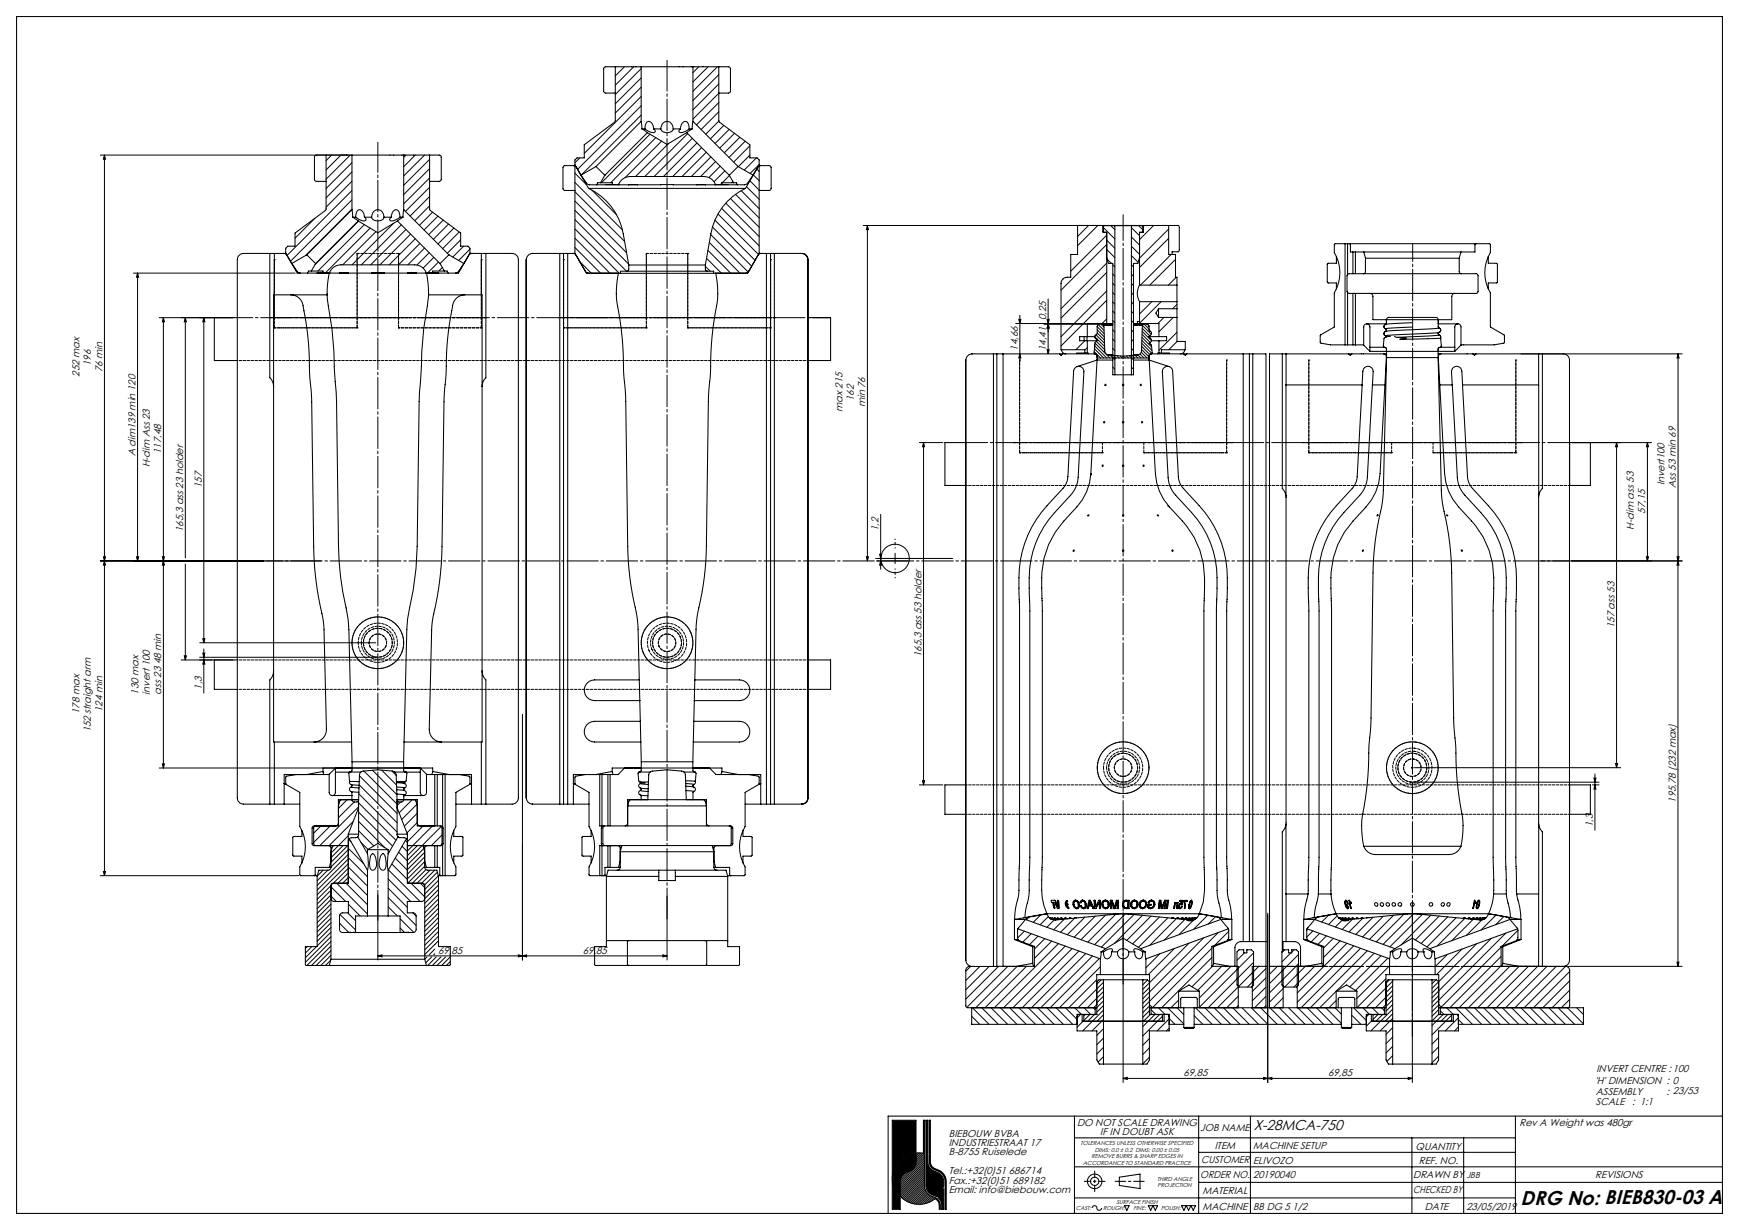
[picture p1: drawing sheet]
<svg xmlns="http://www.w3.org/2000/svg" width="840mm" height="594mm" viewBox="0 0 840 594" stroke-linecap="round" stroke-linejoin="round" font-family="sans-serif">
<defs><g id="words">
<text font-size="9.7" x="735" y="582">DRG No: BIEB830-03 A</text>
<text font-size="6.9" x="606" y="546">X-28MCA-750</text>
<g font-size="4.8">
<text x="505" y="155" transform="rotate(-90 505 155)">0,25</text>
<text x="492" y="169" transform="rotate(-90 492 169)">14,66</text>
<text x="505" y="170" transform="rotate(-90 505 170)">14,41</text>
<text x="44" y="177" transform="rotate(-90 44 177)">196</text>
<text x="49" y="180" transform="rotate(-90 49 180)">76 min</text>
<text x="38" y="182" transform="rotate(-90 38 182)">252 max</text>
<text x="412" y="194" transform="rotate(-90 412 194)">162</text>
<text x="418" y="197" transform="rotate(-90 418 197)">min 76</text>
<text x="407" y="199" transform="rotate(-90 407 199)">max 215</text>
<text x="65" y="220" transform="rotate(-90 65 220)">A dim139 min 120</text>
<text x="78" y="219" transform="rotate(-90 78 219)">117,48</text>
<text x="72" y="226" transform="rotate(-90 72 226)">H-dim Ass 23</text>
<text x="97" y="236" transform="rotate(-90 97 236)">157</text>
<text x="804" y="234" transform="rotate(-90 804 234)">Invert100</text>
<text x="810" y="236" transform="rotate(-90 810 236)">Ass 53 min 69</text>
<text x="795" y="248" transform="rotate(-90 795 248)">57,15</text>
<text x="89" y="257" transform="rotate(-90 89 257)">165,3 ass 23 holder</text>
<text x="424" y="256" transform="rotate(-90 424 256)">1,2</text>
<text x="789" y="256" transform="rotate(-90 789 256)">H-dim ass 53</text>
<text x="780" y="303" transform="rotate(-90 780 303)">157 ass 53</text>
<text x="445" y="317" transform="rotate(-90 445 317)">165,3 ass 53 holder</text>
<text x="67" y="335" transform="rotate(-90 67 335)">130 max</text>
<text x="72" y="335" transform="rotate(-90 72 335)">invert 100</text>
<text x="78" y="335" transform="rotate(-90 78 335)">ass 23 48 min</text>
<text x="97" y="333" transform="rotate(-90 97 333)">1,3</text>
<text x="38" y="345" transform="rotate(-90 38 345)">178 max</text>
<text x="49" y="344" transform="rotate(-90 49 344)">124 min</text>
<text x="44" y="354" transform="rotate(-90 44 354)">152 straight arm</text>
<text x="810" y="388" transform="rotate(-90 810 388)">195,78 (232 max)</text>
<text x="769" y="399" transform="rotate(-90 769 399)">1,3</text>
<text x="212" y="461">69,85</text>
<text x="281" y="461">69,85</text>
<text x="572" y="520">69,85</text>
<text x="641" y="520">69,85</text>
<text x="771" y="518">INVERT CENTRE : 100</text>
<text x="770" y="523">'H' DIMENSION : 0</text>
<text x="771" y="534">SCALE</text>
<text x="771" y="529">ASSEMBLY</text>
<text x="788" y="534">: 1:1</text>
<text x="805" y="529">: 23/53</text>
<text x="520" y="544">DO NOT SCALE DRAWING</text>
<text x="734" y="544">Rev A Weight was 480gr</text>
<text x="458" y="549">BIEBOUW BVBA</text>
<text x="531" y="548">IF IN DOUBT ASK</text>
<text x="580" y="546">JOB NAME</text>
<text x="458" y="553">INDUSTRIESTRAAT 17</text>
<text x="458" y="558">B-8755 Ruiselede</text>
<text x="587" y="555">ITEM</text>
<text x="605" y="555">MACHINE SETUP</text>
<text x="684" y="555">QUANTITY</text>
<text x="580" y="562">CUSTOMER</text>
<text x="605" y="562">ELIVOZO</text>
<text x="685" y="562">REF. NO.</text>
<text x="458" y="567">Tel.:+32(0)51 686714</text>
<text x="580" y="569">ORDER NO.</text>
<text x="605" y="569">20190040</text>
<text x="683" y="569">DRAWN BY</text>
<text x="771" y="569">REVISIONS</text>
<text x="458" y="572">Fax.:+32(0)51 689182</text>
<text x="458" y="576">Email: info@biebouw.com</text>
<text x="581" y="577">MATERIAL</text>
<text x="683" y="576">CHECKED BY</text>
<text x="581" y="584">MACHINE</text>
<text x="605" y="584">BB DG 5 1/2</text>
<text x="688" y="584">DATE</text>
<text x="708" y="584">23/05/2019</text>
</g>
<text font-size="4.1" x="708" y="569">JBB</text>
<g font-size="2.8">
<text x="522" y="553">TOLERANCES UNLESS OTHERWISE SPECIFIED</text>
<text x="529" y="556">DIMS: 0.0 ± 0.2 DIMS: 0.00 ± 0.05</text>
<text x="523" y="562">ACCORDANCE TO STANDARD PRACTICE</text>
<text x="527" y="559">REMOVE BURRS &amp; SHARP EDGES IN</text>
<text x="559" y="570">THIRD ANGLE</text>
<text x="559" y="573">PROJECTION</text>
<text x="539" y="581">SURFACE FINISH</text>
<text x="520" y="584">CAST:</text>
<text x="533" y="584">ROUGH:</text>
<text x="547" y="584">FINE:</text>
<text x="561" y="584">POLISH:</text>
</g>
</g></defs>
<g fill="none" stroke="#000" stroke-width=".48">
<path d="M302 32l-5 5M306 32l-9 9M310 38l-13 12M310 33l-13 13M338 32l-3 3M342 32l-7 8M347 32l-12 12M347 36l-12 13M310 42l-13 13M310 47l-28 27M310 51l-31 31M310 56l-29 29"/>
<path d="M347 41l-12 12M347 45l-12 13M347 50l-11 10M347 54l-8 9M347 58l-6 7M48 75h121M50 75l1 2h-1zM50 75v348M160 75l-2 3M165 75l-7 7M169 75l-11 12M170 79l-12 12"/>
<path d="M196 75l-1 1M201 75l-6 5M205 75l-10 10M208 77l-13 12M280 76l-2 3M314 65l-23 23M317 66l-22 22M320 68l-18 18M323 69l-16 16M332 65l-21 20M334 67l-18 18M337 69l-17 16"/>
<path d="M339 71l-14 14M341 74l-12 11M343 76l-9 9M346 78l-8 7M350 61l-7 6M352 62l-7 7M355 64l-7 8M357 66l-7 8M360 68l-8 8M362 70l-8 8M362 75l-5 5M365 76l-6 6"/>
<path d="M367 79l-5 5M170 97l-30 29M170 92l-31 31M170 88l-12 12M170 83l-12 13M208 99l-8 8M208 95l-10 9M208 90l-12 12M208 86l-13 12M208 81l-13 13M278 84l5 5M278 88l23 23"/>
<path d="M278 93l24 24M278 97l25 25M286 92l12 12M299 89h.1M348 80l-6 6M349 88l-1 1M350 83l-5 5M351 98l16 16M352 85l-3 3M353 96l14 14M354 88h-1M355 94l12 11"/>
<path d="M358 92l9 9M361 90l6 6M362 87l5 5M364 84l3 3M366 82l1 1M152 105l-9 10M170 101l-22 22M173 107l-21 21M176 108l-22 23M179 110l-22 22M182 112l-16 16M190 108l-20 20"/>
<path d="M194 109l-19 19M196 111l-17 17M198 113l-14 15M201 115l-13 13M203 118l-10 10M205 120l-8 8M209 102l-6 7M212 104l-7 7M214 106l-7 7M217 108l-8 8M219 110l-7 8M222 112l-8 8"/>
<path d="M223 116l-7 6M224 119l-5 5M278 115l17 17M278 120l12 12M278 102l26 25M278 106l25 25M278 111l21 21M343 117l15 15M343 113l18 18M344 110l19 19M345 106l20 20M347 103l19 20"/>
<path d="M349 101l18 18M417 109h134M419 109v2h-1zM419 109v162M526 109l-5 5M530 109l-9 10M533 110l6 5M535 114l-18 17M535 118l-22 22M535 116l4 4M537 109l2 2M547 110l3 4"/>
<path d="M547 114l3 4M547 119l3 4M550 109l2 2M553 109h-1M557 109l-7 7M565 111l-15 14M565 115l-15 14M64 132h79M66 132l1 2h-1zM66 132v139M207 122l-6 6M210 124l-6 5"/>
<path d="M212 127l-5 5M214 129l-2 2M227 120l-5 6M280 126l6 6M341 129l2 2M341 125l8 7M342 121l11 11M514 135h-1M535 132l-22 22M535 127l-22 22M535 120l4 4M535 125l2 2"/>
<path d="M538 128l1 1M538 132l1 1M538 137l1 1M547 123l3 4M547 128l1 1M547 132l1 1M547 137l1 1M566 123l-15 15M568 125l-13 13M568 134l-4 4M77 153h36M79 153v218"/>
<path d="M79 153v2h-1zM90 153v2h-1zM90 153v116M98 153l1 2h-1zM98 153v157M491 156h33M492 154h1v2zM493 152v23M504 156h26M506 154h1l-1 2zM506 156l1 2h-1zM506 144v27"/>
<path d="M530 158l3 3M530 159l3 4M530 157l3 3M532 156l1 2M535 141l-22 22M535 145l-22 22M535 154l-3 2M538 141l1 1M538 146l1 1M538 150l1 1M538 155l1 1M538 159l1 1"/>
<path d="M547 141l1 1M547 146l1 1M547 150l1 1M547 155l1 1M547 159l1 1M552 159l3 3M552 157l4 4M553 156l2 3M554 157h1M556 146l-6 6M561 146l-11 10M562 153l-3 3"/>
<path d="M567 153l-7 7M569 147l-3 2M493 171v2h-1zM506 169h1l-1 2zM524 165l-4 4M525 168l-1 1M529 170l3 3M529 168l4 5M529 167l6 6M529 163l5 4M529 166l7 7M529 162l5 4"/>
<path d="M530 165l4 4M530 161l3 3M530 173h.1M536 171l3 3M538 164l1 1M538 168l1 1M538 177l1 1M538 172l1 1M539 172l2 1M541 172l1 1M543 172l1 1M544 172l1 1"/>
<path d="M545 172l3 2M547 168l1 1M547 177l1 1M547 164l1 1M547 172l1 1M548 172l2 1M550 171l1 2M551 171l2 2M551 170l3 3M551 169l4 3M551 167l4 4M552 166l4 5"/>
<path d="M552 164l4 5M552 163l4 5M552 161l4 4M552 160l4 5M569 160l-9 9M569 165l-4 4M735 171h78M811 171v2h-1zM811 171v296M444 214h11M446 214l1 2h-1zM446 214v165"/>
<path d="M466 214v20M758 214v20M759 214h39M781 214v2h-1zM781 214v157M796 214v57M796 214v2h-1zM425 248v27M48 271h107M50 269h1l-1 2zM50 271l1 2h-1zM66 269h1l-1 2z"/>
<path d="M78 269h1v2zM79 271v2h-1zM90 272v47M418 269h1v2zM423 271h16M423 270h37M425 268h1l-1 2zM425 271l1 2h-1zM432 267v5M744 271h69M795 269h1v2zM810 269h1v2z"/>
<path d="M811 271v2h-1zM88 319h25M89 317h1v2zM96 317h86M96 310h86M98 308h1l-1 2zM98 315h1l-1 2zM98 319l1 2h-1zM98 313v22M252 345v119M77 371h120M78 369h1v2z"/>
<path d="M173 379l19 18M174 375l18 18M176 372l16 16M180 372l12 12M184 372l8 7M189 372l2 2M444 379h11M446 377h1l-1 2zM466 379v14M682 371h1M682 370l1 1M682 370v1"/>
<path d="M683 370l-1 1M683 371h100M683 378h89M758 379v14M769 379h3M770 376h1l-1 2zM770 379l1 2h-1zM770 374v27M780 369h1v2zM155 399l-3 3M160 399l-8 8M168 386l-5 4"/>
<path d="M171 397l-12 11M171 387l-8 8M173 390l-18 18M173 388l18 18M173 392l17 17M173 397l13 12M173 383l19 19M194 387l-2 2M199 386l-6 7M201 388l-7 8M202 397l-5 5M202 393l-7 6"/>
<path d="M204 399l-7 7M209 399l-12 12M213 399l-16 16M161 408v1M166 408l-6 6M168 417l-15 15M168 413l-15 15M168 410l-8 9M168 415l-15 15M168 419l-7 8M168 408l-8 8M168 404l-8 8"/>
<path d="M168 419l10 9M168 414l10 9M168 410l8 7M168 405l2 2M173 401l8 8M174 407l4 3M188 411h.1M189 417l8 8M191 414l6 6M193 412l4 4M194 409l3 2M196 406l1 1"/>
<path d="M197 408v1M202 408l-5 5M205 410l-8 8M205 416l-8 8M205 412l-8 8M205 414l-8 8M205 418l-8 8M206 420l-7 7M213 408h.1M214 403l-6 5M48 423h96M50 421h1l-1 2z"/>
<path d="M156 420l-3 3M158 420l-5 5M160 439l-7 7M160 434l-7 7M160 430l-7 7M160 428l-7 6M160 432l-7 7M160 437l-7 6M160 433l2 2M160 428l7 7M163 427l15 14M167 427l11 10"/>
<path d="M168 422l-5 5M168 424l-2 3M168 423l10 9M168 437l6 5M183 432v32M188 438l4 4M188 429l9 9M188 424l10 11M188 433l13 14M188 420l15 15M199 427l6 6M203 427l2 2"/>
<path d="M208 420l-7 7M210 420l-6 7M211 421l-6 6M212 423l-7 7M212 425l-7 7M212 427l-7 7M212 430l-7 6M212 432l-7 7M212 434l-7 7M212 436l-7 7M212 439l-7 6M322 433v31"/>
<path d="M682 438v85M148 457v1M151 457l-3 3M153 457l-5 5M160 457l-10 9M160 448l-7 7M160 443l-7 7M160 441l-7 7M160 446l-7 6M160 450l-7 7M160 452l-12 13M160 455l-12 11"/>
<path d="M160 459l-7 7M164 446l4 4M164 442l8 7M168 441l4 4M193 448l2 2M193 444l7 6M199 441l2 1M210 458l-3 3M212 441l-7 7M212 443l-7 7M212 445l-7 7M212 448l-7 6"/>
<path d="M212 450l-7 6M212 452l-7 7M212 454l-7 7M495 450l-3 3M497 443l-1 1M498 451l-4 4M501 452l-4 4M503 442l-4 3M505 453l-5 5M506 443l-4 4M508 454l-8 9M509 444l-3 4"/>
<path d="M511 456l-31 31M514 444l-5 5M515 457l-30 30M518 458l-29 29M519 443l-7 7M521 459l-27 28M524 443l-8 8M529 442l-10 11M534 442l-12 12M539 442l-14 13M543 441v82M544 441l-15 15"/>
<path d="M548 442l-16 15M552 442l-14 14M556 442l-12 12M560 443l-13 13M564 443l-14 14M567 458l-12 13M568 444l-13 13M572 444l-10 10M574 455l-22 23M576 445l-7 6M580 441l-1 1M581 453l-29 29"/>
<path d="M583 442l-6 7M585 458l-28 29M587 443l-3 3M588 450l-36 37M594 450l-7 7M603 459h-1M612 441v82M621 459l-2 1M625 459l-1 1M634 450l-3 3M636 443l-1 1M637 451l-4 4"/>
<path d="M641 452l-4 4M642 442l-4 3M644 453l-5 5M646 442l-4 4M647 454l-8 8M648 444l-3 4M651 456l-24 24M653 444l-5 5M654 457l-27 27M657 458l-29 29M658 443l-6 7M660 459l-27 28"/>
<path d="M663 443l-8 8M668 443l-10 9M673 442l-12 12M678 442l-13 13M683 441l-15 15M687 442l-16 15M691 442l-14 14M695 442l-11 12M699 443l-13 13M703 443l-14 14M706 458l-12 13M707 444l-13 13"/>
<path d="M712 444l-11 10M713 456l-21 21M716 444l-8 8M720 453l-28 29M723 442l-8 7M725 457l-29 29M726 443l-4 4M727 451l-35 35M733 449l-7 8M160 464l-3 2M160 461l-5 5M183 462l2-1v1z"/>
<path d="M183 462h139M206 462l-1 1M209 462l-3 3M210 461h.1M211 462l-4 4M213 462l-4 4M215 462l-4 4M217 462l-4 4M218 464l-2 2M250 461l2 1h-2zM252 462l2-1v1zM320 461l2 1h-2z"/>
<path d="M469 467l-2 2M473 467l-6 7M478 467l-11 11M482 467l-15 15M487 467l-20 20M491 467l-20 20M496 467l-20 20M524 460l-26 27M528 462l-25 25M530 473l-14 14M531 463l-24 24M532 467l-20 20"/>
<path d="M532 473l-2 2M533 477l-3 3M533 479l-8 8M533 474l-12 13M552 473h.1M554 473l-2 3M555 477l-3 3M560 461l-6 6M585 462l-24 25M586 467l-10 10M590 467l-11 11M595 467l-16 15"/>
<path d="M598 477l-10 10M601 460l-3 4M606 465l-22 22M606 460l-27 26M608 467l-10 9M612 477l-7 6M612 472l-7 7M612 468l-9 9M617 467l-4 4M620 477l-7 7M624 460l-5 5M627 470l-6 7"/>
<path d="M627 465l-14 14M627 461l-14 14M631 467l-4 4M635 467l-10 10M645 479l-8 8M664 460l-18 19M667 462l-15 15M669 473l-14 14M670 463l-15 15M671 473l-1 2M671 466l-16 16M673 478l-9 9"/>
<path d="M673 474l-13 13M673 476l-3 3M694 473l-2 2M695 476l-3 4M699 461l-6 6M725 462l-25 25M725 466l-20 21M729 467l-20 20M734 467l-20 20M738 467l-20 20M743 467l-20 20M747 467l-20 20"/>
<path d="M752 467l-20 20M756 467l-20 20M757 467h56M758 478l-8 9M758 474l-13 13M758 469l-17 18M810 465h1v2zM469 491l4 4M470 487l8 8M474 487l8 8M479 487l8 8M483 487l8 8"/>
<path d="M488 487l8 8M492 487l8 8M497 487l8 8M501 487l8 8M506 487l8 8M510 487l8 8M515 487l5 5M519 487l3 3M522 490l-2 2M523 493l-3 3M524 487l3 3M524 490v1"/>
<path d="M526 490l-2 3M528 487l1 1M529 490l-4 3M533 497l-3 3M533 492l-6 6M533 488l-10 10M533 483l-3 4M533 481l-3 3M533 486l-3 3M533 490l-3 3M555 481l-3 4M555 488l-3 3"/>
<path d="M555 486l-3 3M556 490l-4 3M556 488l2 2M558 490l-6 6M560 487l3 3M560 490l-3 3M562 491l-10 9M562 493h-1M562 490h.1M564 487l8 7M565 492l3 3M565 492l-6 6"/>
<path d="M565 497l-2 1M569 487l3 3M569 483l-3 4M577 490l4 5M577 487l8 8M582 487l8 8M586 487l8 8M591 487l8 8M595 487l8 8M598 486l-1 1M598 481l-5 6M600 487l8 8"/>
<path d="M604 487l8 8M609 487l8 8M612 486l-1 1M612 481l-6 6M613 487l8 8M618 487l8 8M620 486l-1 1M620 482l-5 5M622 487l8 8M627 487l8 8M631 487l8 8M636 487l8 8"/>
<path d="M640 487l8 7M645 487l3 3M645 483l-3 4M653 490l4 5M654 487l6 6M658 487l4 3M661 490l-1 1M662 493l-2 3M663 487l3 3M663 490h.1M666 490l-3 2M667 487l2 1"/>
<path d="M668 490l-3 3M673 483l-3 3M673 487l-11 11M673 492l-6 6M673 496l-3 4M673 481l-3 3M673 485l-3 3M673 490l-4 3M695 488l-3 3M695 481l-3 3M695 485l-3 4M695 490l-3 3"/>
<path d="M696 488l1 2M697 490l-5 5M699 487l3 3M699 490l-3 3M701 490l-9 10M701 493h.1M703 487l8 8M704 492l3 3M704 492l-6 6M704 496l-1 2M708 487l8 8M712 487l8 8"/>
<path d="M717 487l8 8M721 487l8 8M726 487l8 8M730 487l8 8M735 487l8 8M739 487l8 8M744 487l8 8M748 487l8 8M753 487l8 8M757 487l8 7M758 483l-4 4M762 487l3 3"/>
<path d="M533 510l-3 3M533 506l-3 3M533 501l-3 3M555 511l-3 3M555 502l-3 3M555 506l-3 3M673 501l-3 3M673 505l-3 3M673 510l-3 3M695 501l-3 3M695 506l-3 3M695 510l-3 3"/>
<path d="M543 521l2-1v1zM543 521h139M610 520l2 1h-2zM612 521l2-1v1zM680 520l2 1h-2zM442 557v4M443 557h-1M444 557l-2 1M445 557l-3 2M446 557l-4 3M446 541h.1M447 544h-1"/>
<path d="M447 544l-1 1M447 545l-1 1M447 546l-1 1M447 547l-1 1M447 548h-1M447 549h-1M447 550h-1M447 551h-1M447 552h-1M447 552l-1 1M447 553l-1 1M447 554l-1 1"/>
<path d="M447 555l-1 1M447 556l-1 1M447 557l-5 4M447 558l-5 4M447 559l-5 4M447 560l-12 11M447 542h-1M447 543h-1M449 541h.1M449 542h.1M449 542v1M449 543v1"/>
<path d="M449 544v1M449 545v1M449 546v1M449 547h.1M449 548h.1M449 549h.1M449 550h.1M449 551h.1M449 551v1M449 552v1M449 553v1M449 554v1"/>
<path d="M449 555h.1M449 556h.1M449 557h.1M449 558h.1M449 559h.1M449 559v1M437 567l-1 1M438 566l-3 3M440 565l-5 5M442 561a5 5 0 0 1-2 4l-2 1a5 5 0 0 0-3 5v7l12-12M447 561l-12 11M447 561l-12 12"/>
<path d="M447 562l-12 12M447 563l-12 12M447 564l-12 12M447 565l-12 12M447 567l-12 11M447 568l-11 11M447 569l-11 10M447 570l-10 9M447 570l-10 10M447 571l-9 9M447 572l-9 8M447 573l-8 8"/>
<path d="M447 574l-7 7M447 575l-7 6M447 575l-6 6M448 576l-6 5M448 576l-5 6M448 577l-5 5M449 577l-5 5M449 560v1M449 561v1M449 577l-4 5M450 562h-1M450 563h-1"/>
<path d="M450 578l-4 3M450 563v1M451 564h-1M451 578l-3 3M451 564h.1M451 578l-2 2M452 564l-1 1M452 578l-1 1M452 565h.1M453 579h-1M453 565h.1M453 579v1"/>
<path d="M453 580h.1M454 565l-1 1M454 566h.1M455 566h-1M455 566v1M456 567h-1M456 567v1M456 568h.1M457 568l-1 1M457 569l-1 1M457 570h.1M457 571h.1"/>
<path d="M457 572h.1M457 573h.1M457 573v1M457 574v1M457 575v1M457 576v1M457 577h.1M457 578h.1M457 579h.1M457 580h.1M454 580l-1 1M454 581h.1"/>
<path d="M454 582h.1M454 583h.1M454 583v1M457 581h.1M457 581v1M457 582v1M457 583v1"/>
<circle cx="432" cy="270" r="7"/>
</g>
<g fill="none" stroke="#000" stroke-width=".5">
<path d="M8 8h824v578h-824zM297 32v27l-15 11v6h-3l-1 1v3l3 5M305 32h.1M306 32h.1M307 32h.1M310 32h25M310 32l-18 1v11l1 1h4M310 32v27M328 32h.1M330 32h.1M334 32h.1M335 32h17l1 1v11l-1 1h-5"/>
<path d="M335 32v27M335 32h.1M340 32h.1M347 32v27l15 11v6h4l1 1v3l-7 11M310 59v3M310 59l-22 21M335 59l-1 3M335 59l22 21M158 75l-1 26-14 12v6h-4l-1 1v2l6 10h15M165 75h.1M166 75h.1M167 75h.1"/>
<path d="M168 75h.1M170 75h25M170 75h-18v12l1 1h5M170 75v26M188 75h.1M190 75h.1M194 75h.1M195 75h17h1v12l-1 1h-4M195 75v26M195 75h.1M200 75h.1M208 75v26l15 12v6h3l1 1v2l-3 5"/>
<path d="M277 80h1M277 80h-4l-1 1v10l1 1h5M310 62l3 2M310 62h2M312 62v-3a1.6 1.6 0 0 1 2 0 1.6 1.6 0 0 1 1 1l1 2M312 62l4 2h1l-1-2M313 64l-21 21M313 64l9 6 10-6M316 62h3M319 62a3 3 0 0 1 3-3 3 3 0 0 1 3 3M319 62a3 3 0 0 0 6 0M325 62h4"/>
<path d="M329 62v-2l1-1a1.4 1.4 0 0 1 2 1l1 2M329 62l-1 1a4 4 0 0 0 5-1M332 64l20 21M333 62h1M334 62l-2 2M366 80h1M367 80h.1M367 80h5v11v1h-5M281 85l1 2a5 5 0 0 0 6 2M284 91h76M284 91a30 30 0 0 1 17 22l3 15M284 91l-6-11v42l5 10h16a40 40 0 0 0-1 16 247 247 0 0 1 4 35v10l1 71a286 286 0 0 0 5 37l1 27"/>
<path d="M288 80l4 5M288 80l-7 5M288 89h11M290 88h-1l-1 1M290 88h6a1.6 1.6 0 0 1-3 1M292 85l-2 3M299 89h5M299 89a6 6 0 0 1 5-4h36a6 6 0 0 1 6 4h-1M299 89h.1M304 89h4M304 89h.1M308 89h11"/>
<path d="M319 89h6M319 89h.1M325 89h12M325 89h.1M337 89h4M337 89h.1M341 89h.1M341 89h4M345 89h.1M345 89h11M352 85l2 3M354 88h2v1"/>
<path d="M354 88h-5a1.5 1.5 0 0 0 2 1h1M357 80l-5 5M357 80l7 5a7 7 0 0 1-4 4h-4M360 91a30 30 0 0 0-17 22l-2 15M366 81l1-1v42l-6 10h-15a40 40 0 0 1 0 16 247 247 0 0 0-3 35l-1 10-1 71a286 286 0 0 1-5 37v27M170 101v4M170 101l-22 22M170 105h2M170 105l3 2M172 105v-3a1.6 1.6 0 0 1 2-1 1.6 1.6 0 0 1 1 1l1 3M172 105l4 2 1-1-1-1M173 107l-21 20"/>
<path d="M173 107l10 5 9-5M176 105h4M180 105a3 3 0 0 1 3-4 3 3 0 0 1 3 4M180 105a3 3 0 0 0 6 0M186 105h3M189 105v-2l1-1a1.5 1.5 0 0 1 3 0v3M189 105l-1 1a4 4 0 0 0 5-1M192 107l21 20M193 105h2M195 105l-3 2M195 101v4M195 101l22 22"/>
<path d="M533 109h-12v14h-4v11a3 3 0 0 0-4 3v32h11v1M533 109h19M533 109v3h2v44M533 112h.1M539 109h-6M539 109h8M539 109v72M547 109h5M547 109v72M552 112h.1M552 109v3h-2v26M552 109h13"/>
<path d="M565 109h4l1 1v11l-1 1h-3v1M565 109v14h3v11h1v4M650 118v49M651 118v15M652 118h-7a8 8 0 0 0 1 6 19 19 0 0 1-1 17v17l-7 4v3l5 2h16M652 118v4h7M652 118h61M713 118h7a8 8 0 0 1-1 6 19 19 0 0 0 1 17v17l7 4v3l-5 2h-16M713 118h-1v4h-6M130 122v60l1 2 1 3M133 122v20M137 122l2 1"/>
<path d="M137 122h1M137 122h-19l-2 1-1 2v260l1 3h2h19M148 123l4 4M148 123l-7 4 3 4 1 1M150 131h-1v1M150 131h6a1.5 1.5 0 0 1-2 1h-1M152 127l-2 4M159 132l-1 10M159 132h.1M159 132a6 6 0 0 1 6-4h35a6 6 0 0 1 6 4M159 132h5M164 132h4"/>
<path d="M164 132h.1M168 132h12M168 132h.1M179 132h7M180 132h6M180 132h.1M186 132h11M186 132h.1M197 132h4M197 132h.1M201 132h.1M201 132h5"/>
<path d="M206 132h.1M206 132l1 10M213 127l2 4M215 131h1v1M215 131h-6a1.5 1.5 0 0 0 2 1h1M217 123l-4 4M217 123l7 4M224 127a7 7 0 0 1-4 5M227 122h1M228 122l-1 1-6 9h-15M228 122h20a3 3 0 0 1 2 3v261a3 3 0 0 1-3 2h-19M233 122v20"/>
<path d="M235 122v60l-2 3v2M254 125v260M257 122h20M257 122a3 3 0 0 0-3 3v261a3 3 0 0 0 3 2M270 122v266M272 122v266M274 122v266M277 122l1 1M277 122h1M283 131l1 1h16M300 132h45M303 131h39"/>
<path d="M303 131h-3v1M304 128h37M304 128v2l-1 1M341 128v2l1 1M342 131h3v1M362 131l-2 1h-15M367 122h1M368 122h19a3 3 0 0 1 3 3v260a3 3 0 0 1-3 3M368 122l-2 1M370 122v266M372 122v266M374 122v266"/>
<path d="M387 122l2 1 1 2v261a3 3 0 0 1-3 2M535 124v3h3v54h1M550 138a8 8 0 0 0 0 8M550 124v3h-2v54h-1M550 138h19M569 138v8M646 124v3h-4l-1 1v8l5 1v3M651 133v8M654 122v10M655 122v10M659 132h-7l-1 1M659 132h47"/>
<path d="M659 122h47M659 122l1 3M660 125v6l-1 1M660 125h45M705 125v6l1 1M706 122l-1 3M706 132h8v9l-1 1h-10M719 124v3h4v1v8l-4 1v3M114 153h-10v21h10M140 142a7 7 0 0 1 7 8 246 246 0 0 1 3 35l1 8 1 71a270 270 0 0 0 4 38l2 50a6 6 0 0 1-6 6M158 142a373 373 0 0 1 4 47l1 28a559 559 0 0 0 2 62l3 20 1 5 1 54M158 142h.1"/>
<path d="M158 142h-26v216h38M207 142h.1M207 142a389 389 0 0 0-5 52v23a436 436 0 0 1-2 68l-3 14v5l-2 54M207 142h26v216h-38M225 142a7 7 0 0 0-7 8 246 246 0 0 0-3 35l-1 8v71a270 270 0 0 1-5 38l-2 50a6 6 0 0 0 6 6M391 153h10v21h-10M530 158v3a1.7 1.7 0 0 0-1 2 1.7 1.7 0 0 0 1 1M530 158h.1M532 156l-1 1-1 1M532 156l1 1M532 156h6M533 157l1 13 1 1"/>
<path d="M533 157h5M533 157h.1M535 156h3M535 156h-10v7M548 156h5M548 157h4M548 156h1M549 156h11v7M550 155h-1v1M550 156h.1M550 146v10M550 146h19"/>
<path d="M552 157l-1 13-1 1M552 157h.1M553 156l-1 1M553 156l1 1 1 1M555 158h.1M555 159v1M555 158v1M555 160h.1M555 160a1.5 1.5 0 0 1 1 1 1.5 1.5 0 0 1-1 2M560 149v4M560 149h9M560 149l-2 2 2 2"/>
<path d="M560 153h9M569 149v4M569 153v12h4v4h-12v1M569 146v3M651 141l1 1h10M651 141v26M654 142v25M655 142v25M660 156l-1 2v9M660 156l2 2v12M660 156h10M662 142l1 1v11h7"/>
<path d="M662 142h41M669 157a1.4 1.4 0 0 0 0 1 1.4 1.4 0 0 0 1 1M669 160v1v1M669 157v2M670 159h.1M670 159v1M670 156h.1M670 159l-1 1M670 154h25M670 154v2M670 154l1-1h23l1 1M682 156l-13 1"/>
<path d="M682 158l-13 1M695 158h.1M695 156h.1M695 154v4M695 156h9M695 158l-26 2M695 158a1.1 1.1 0 0 1 1 1 1.1 1.1 0 0 1-1 1M696 159v1l-1 1M703 142l-2 1v11h-6M704 156l2 2v9M704 156l-1 2v12M466 174v290"/>
<path d="M469 171h43M470 171l-3 1v2v290l1 2 2 1M480 171v296M482 171v296h-13M485 171v296h6l8-2M512 171h1M512 171l1 1v-1M513 169l1 1 1 1M513 171h16l1 1M520 170h4M520 177l-1 1v1l-3 52-3 5a63 63 0 0 0-19 30 62 62 0 0 0-2 19v130v16l-2 13M520 177h.1"/>
<path d="M520 177a2.5 2.5 0 0 1 4 3l-3 50a14 14 0 0 1-4 9 58 58 0 0 0-18 27 70 70 0 0 0-2 20v129v17l-2 11M524 163v2M524 170h1M525 163v2M525 170l1 1M525 165h5M525 163h4M525 165v5M525 163h-3v2h3M529 162v1l1 1M530 174h.1M530 174l-10 3"/>
<path d="M530 174l-3 55M530 174h8M530 164h.1M530 164l-1 2v4l1 2v2M535 171h3M535 171l8 1 7-1M548 171h2M548 174h7M555 163h.1M555 163h5M555 174l3 53a26 26 0 0 0 7 18M555 174h.1"/>
<path d="M555 174l10 3M555 163a1.3 1.3 0 0 1 1 2 1.3 1.3 0 0 1-1 1h1M556 166h.1M556 166v1l1 3-2 1v2h-25M556 171h16M556 165h4M556 171l-1 1v2M560 170l-1 1M560 165v5M560 170h1M560 163h4v2h-4M561 170h4"/>
<path d="M565 177a2.5 2.5 0 0 0-4 3l3 50a14 14 0 0 0 4 9 58 58 0 0 1 18 27 70 70 0 0 1 2 20v129v17l2 11M565 177l1 1v1l3 52 3 5a63 63 0 0 1 19 30 62 62 0 0 1 2 19v130v16l2 13M565 177h.1M572 171h1M572 171l1 1v-1M572 169l-1 1-1 1M573 171h39v316M601 171v284M604 171v284M605 171v284M619 171v65l2 4M621 171v69"/>
<path d="M651 171h2M651 171h-38v316M651 171l1 1 1-1M653 171h15M658 171h.1M659 171h.1M659 167l3 3M662 170h33M662 168h7M668 171l2 1v2M668 171h2M669 168h.1"/>
<path d="M669 168h1v5M669 162h.1M669 163v1l-1 3 1 1M669 163h.1M669 162l1 1M669 160a1.1 1.1 0 0 0-1 1 1.1 1.1 0 0 0 1 1M669 162h1M670 162v1M670 174l-1 12M670 174h.1M670 163h-1M670 173l-2 64-1 9a139 139 0 0 0-4 31l-1 71v9a234 234 0 0 1-4 41l1 11"/>
<path d="M670 173h25M672 162l-2 1M675 163h4l-3 1h1l19-1M695 173l1 64 1 9a139 139 0 0 1 4 31l1 71 1 9a234 234 0 0 0 4 41l-1 11h-47M695 171h1M695 170v3M695 174h.1M695 170h8M695 161v1M695 161h.1M695 174v12M695 162l-20 1-1-1"/>
<path d="M695 162h.1M695 160l-26 2M695 162l1 2M695 160v1M696 162v1M696 168h-1v2M696 163v1M696 168h.1M696 168h7M696 164v3v1M696 171l-1 1v2M696 171h15"/>
<path d="M706 167l-3 3M706 167h.1M707 167h.1M709 171h.1M711 171h2M711 171l1 1 1-1M713 171h42h2l1 3v290l-1 2-1 1M743 171v69M745 171v65l-2 4M539 181h8M621 186h37M658 186v-7a2.5 2.5 0 0 1 3-2 2.5 2.5 0 0 1 2 3l-3 50a14 14 0 0 1-3 9 58 58 0 0 0-18 27 70 70 0 0 0-2 20v146"/>
<path d="M658 186l-2 44-1 3-2 3a63 63 0 0 0-20 30 62 62 0 0 0-1 19v147M663 186h6M669 186h.1M669 186l-2 39a28 28 0 0 1-7 20 47 47 0 0 0-17 34v153M695 186l3 39a28 28 0 0 0 7 20 52 52 0 0 1 16 27l1 7-1 153M695 186h.1M695 186h7M706 186h37M466 214h-10v20h10M758 214h10v20h-10M527 229a34 34 0 0 1-13 23 43 43 0 0 0-11 32v136a46 46 0 0 0 3 21M527 229h.1"/>
<path d="M621 240v158M743 240v158M526 249h.1M564 244l1 1M565 245a52 52 0 0 1 16 27l1 7v141a46 46 0 0 1-3 21M699 249h.1M114 319h-10v14h10M391 319h10v14h-10M132 324l-1 3-1 1v60M233 324v2l2 2v60M309 328h.1M309 328h-22a5 5 0 0 0-5 5 5 5 0 0 0 5 5h22"/>
<path d="M309 328v10M309 338h.1M309 338v10M335 338h.1M335 338v10M336 328l-1 10M336 328h.1M336 328h21a5 5 0 0 1 5 5 5 5 0 0 1-5 5h-22M133 358v30M170 358h.1M170 358v10M195 358h.1"/>
<path d="M195 358v10M233 358v30M309 348h.1M309 348h-22a5 5 0 0 0-5 5 5 5 0 0 0 5 5h23M309 348l1 10M310 358h.1M310 358v10M335 358h.1M335 358v10M335 348v10M335 348h.1M335 348h22a5 5 0 0 1 5 5 5 5 0 0 1-5 5h-22"/>
<path d="M138 378l7 5v16a19 19 0 0 1 0 20v4h7M138 378h-1l1 1M143 374l-5 1v3M156 373v1M156 373v-2h53v2M156 373l-8 1M162 371l-3 3M162 371v12l-1 1M162 373h7M169 373v4M169 373h.1M169 377h5"/>
<path d="M169 377l1 2M169 373h5M170 379v1a1.7 1.7 0 0 0-1 1 1.7 1.7 0 0 0 1 2M170 379h.1M170 379h3M170 368v4l-1 1M170 368h25M191 373h5M191 378h4M192 378h3M195 368v4l1 1M195 378h.1"/>
<path d="M195 378h1M195 378a1.7 1.7 0 0 1 0 3v1M196 378h-1M196 378h-5h4M196 378h.1M196 373h.1M196 373v4v1M196 373h7M203 371l3 3M203 371v12l2 1M209 373v1M209 373l8 1"/>
<path d="M210 374v25M211 374v25M214 374v25M215 374v49M222 374l5 1v3M227 378l-7 5v16a19 19 0 0 0 0 20v4h-7M227 378h1l-1 1M278 378h-1l1 1M278 378l7 5v16a19 19 0 0 1 0 20v4h7M283 374l-5 1v3M290 374v25h2M291 374v25"/>
<path d="M294 374v25M295 374v25M296 373v1M296 373l-8 1M302 371l-3 3h-22v14M309 373h-1l1 4v1M309 373h5M309 378h4M309 378h.1M309 378h1M309 378l4 1M310 378a1.6 1.6 0 0 0-2 2 1.6 1.6 0 0 0 2 1 1.7 1.7 0 0 0-2 2 1.7 1.7 0 0 0 2 1v2"/>
<path d="M310 378h2M310 368h25M310 368v4l-1 1M330 373h6M331 377h4M331 378l4 1M331 380h4M335 371h-39v2M335 371h14v2M335 368v3M335 371v1l1 1M335 380h.1"/>
<path d="M336 377h.1M336 373v4M336 377v1l-1 2a1.7 1.7 0 0 1 1 1 1.7 1.7 0 0 1-1 2v3M343 371l3 3h21v14M349 373v1M349 373l8 1M362 374l5 1v3M367 378v1M367 378l-7 5v16a19 19 0 0 0 0 20v4h-7M466 379h-10v14h10M758 379h10v14h-10M137 388h8"/>
<path d="M153 399l-1 1v8h1M161 384l-2-1v-9h-22v14M161 384h9M163 397v1l-1 1M165 386l-1 1-1 2M170 380l3 1M170 382v1M170 382l3 1M170 384h.1M170 383v3M170 386l1 1h2M170 386h3"/>
<path d="M170 386h-7v13h-11l-1 1v7v1h17M173 390l-5 13M173 390h.1M173 387v16v1M173 387l1-13 1-1a28 28 0 0 1 15-1l1 2 1 13M192 380h3M192 381l3 1M192 383l3 1M192 386h3M192 387v16v1M192 390h.1M192 390l5 13"/>
<path d="M195 386l-1 1h-2M195 386h7v13h11l1 8-1 1M195 384h10M195 384v2M195 382a1.3 1.3 0 0 1 1 1 1.3 1.3 0 0 1-1 1M200 386l1 1 1 2M202 397v1l1 1M205 384l1-1v-9h22v14M213 399h1M214 399v9M220 388h8M257 388h.1"/>
<path d="M257 388h20M277 388h8M291 399l-1 1v8h1M292 399h60l1 1v8h-1h-60l-1-1v-7l1-1M303 397l-1 2M304 387l36-1 1 1v2h-38zM309 381h.1M309 384h.1M309 381h4M310 386h3v-12l1-1a28 28 0 0 1 16-1l1 2v12h4M310 386h-7v13M310 382h3"/>
<path d="M310 384h3M331 382h4M335 386h6v13M341 397l1 2M352 399l2 1v8h-8M360 388h7M367 388h20M621 398l-2 4v57M621 398v57M743 398l2 4v65M743 398v69h-9l-8-2M146 401v3h-4h-1v9h5v4"/>
<path d="M159 419h-7v3v1M159 419h1M160 416l-1 3M160 416h.1M160 419l-1 1h-5l-1 3v34h-5v9h11M161 408h-2l1 1v7M161 408l-1 3v8M168 403v24h-7h-1v36M168 403h5M169 405l-1 1M169 405l9 15M173 404l-4 1"/>
<path d="M173 404l5 8M178 412v5v3M178 410h10M178 410v2M178 410l5-3 5 3M180 412l1 1a6 6 0 0 1-1 7h-1a8 8 0 0 1 1-8zM185 412v1l1 1a6 6 0 0 1-1 6h-1a3 3 0 0 1-1-3zM188 412l-1 5 1 3M188 410v2M192 403h5M192 404l4 1M192 404l-4 8"/>
<path d="M196 405l1 1M196 405l-8 15M197 403v24h7h1v36M205 419l1 1h5l1 3v34h6l-1 9h-11M205 411l-1-3h2l-1 1v10M205 416h.1M205 419h1M205 416l1 3M206 419h6v3l1 1M210 408v11M211 408v11M214 408h-1h-16"/>
<path d="M214 408v15M219 401v3h4h1v9h-5v4M286 401v3h-4h-1v9h5v4M291 408v15M294 408v11M295 408v11M299 408h1v3h45l-1-3h2M299 408l1 1v10M299 408h-9v15M299 419h-7v3v1M299 419h1M300 416h.1"/>
<path d="M300 416l-1 3M300 419l-1 1h-1M345 419v1h1M345 416h.1M345 419h1M345 416l1 3M346 419h6v3l1 1M346 408l-1 1v10M359 401v3h4v9h-4v4M659 409a7 7 0 0 0 8 4h31a7 7 0 0 0 8-4M152 423h1M161 427l-1 1v7h1h7v6h-3l-1 1v7l1 1h7"/>
<path d="M168 426l-1 1M178 420v22M188 420v22M197 426l1 1M204 427h1v1M205 434l-1 1h-7v6h3l1 1v7l-1 1h-7M212 423h1M292 423h1M293 423h25M293 423v31M318 423v2h8v-2M318 420h-24l-1 3"/>
<path d="M318 420v3M318 420h8M326 420v3M326 420h25l1 3M326 423h26M351 423h2M352 423v31M509 436v2M509 436h.1M509 436h1l1 3M509 438v1M509 435l2 3"/>
<path d="M511 438h.1M511 438l-1-3a1 1 0 0 0-2 0 .9 .9 0 0 0 0 1l1 3v-1M511 438v-3v4M511 435v4M511 439h.1M515 436h.1M515 436h1M515 437l1 1M515 435h.1M515 435h1M515 435a2.3 2.3 0 0 0 1 4M516 435l-1 1"/>
<path d="M516 436v1M516 436v1h-1M516 438v1M519 437l1 1M519 437h.1M519 435h1l1 2M519 435h.1M519 435a2.2 2.2 0 0 0-1 2 2.2 2.2 0 0 0 2 2M519 435h2v2M520 435l-1 1v1M520 435a1.8 1.8 0 0 1 1 2 1.8 1.8 0 0 1-1 1M520 438h.1"/>
<path d="M521 437v1l-1 1M521 437h.1M522 437l1 1M522 437a1 1 0 0 0 0 1 1 1 0 0 0 1 1M523 435h1l1 2M523 435h.1M523 435l-1 1 1-1M523 435a1.8 1.8 0 0 1 1 2 1.8 1.8 0 0 1-1 1M523 435l-1 1M523 439h.1M525 437h.1M525 437l-1 1-1 1"/>
<path d="M526 438h.1M526 437h.1M526 435h1l1 4-1-1h-1v1h-1zM526 436v1M526 435v1M526 435h.1M526 435l1 2h-1M529 438h.1M529 438l2-3 1 4M531 436h.1M531 436l-2 3-1-4h1v3M531 436v3h1"/>
<path d="M531 435l1 4M533 437v1h1M533 437h.1M534 435h1l1 2M534 435h.1M534 435l-1 1v1M534 435a2.1 2.1 0 0 0-2 2 2.1 2.1 0 0 0 2 2M534 435a1.6 1.6 0 0 1 1 2 1.6 1.6 0 0 1-1 1M534 438h.1M534 439h.1M536 437l-1 1-1 1M536 437h.1"/>
<path d="M537 435h.1M537 435l1 4h1l1-4M537 435v4h-1v-4h1l1 3M537 435l1 3M538 438h.1M540 435h.1M540 435v4v-4h-1l-1 3M542 437l1 1 1 1M543 435l-1 2M543 435h.1M544 435h-1M544 435h1v4h-1"/>
<path d="M544 435h.1M545 438h.1M545 435a1.6 1.6 0 0 0-2 2 1.6 1.6 0 0 0 1 1h1M545 435h.1M545 435v3M546 437l1 1 1 1M546 437h.1M548 439h.1M548 438h.1M548 435a1.6 1.6 0 0 0-1 2 1.6 1.6 0 0 0 1 1M548 435l1 1v1M548 435h.1"/>
<path d="M548 435h-1l-1 2M548 435a2.1 2.1 0 0 1 2 2 2.1 2.1 0 0 1-2 2M549 437v1h-1M549 437h.1M550 437l1 1 1 1M550 437h.1M552 439h.1M552 438h.1M552 435a1.6 1.6 0 0 0-1 2 1.6 1.6 0 0 0 1 1M552 435l1 1v1M552 435h.1M552 435h-1l-1 2"/>
<path d="M552 435a2.1 2.1 0 0 1 2 2 2.1 2.1 0 0 1-2 2M553 437v1h-1M553 437h.1M554 438a1 1 0 0 1 1-1 1 1 0 0 1 1 0h-1v1h1M554 438l2 1M554 438h.1M555 436h.1M556 439h.1M556 438h.1M556 435l-1 1M556 435l1 1M556 435h.1"/>
<path d="M556 435a2.1 2.1 0 0 1 2 2 2.1 2.1 0 0 1-2 2M557 436v1M557 436h.1M557 437v1h-1M557 437h.1M560 435v4v-4h1v3M560 435l1 4M562 438h-1M563 435v4h-1l1-4M563 435l-1 3M563 435l-2 4M563 435h.1"/>
<path d="M563 435l-1 4M564 435v2v2h-1zM567 439v-2a1.1 1.1 0 0 1 2-1 1 1 0 0 1 0 2v1M568 436l-1 3M568 438l1 1M569 436h-1l-1 3M569 436l-1 2M569 437v1M569 437h1M569 438l1 1M569 438h1M570 437v1"/>
<path d="M570 438v1M570 435a.7 .7 0 0 1 0-1 .7 .7 0 0 1 1 1v2M570 435h1M570 439h.1M570 435h.1M570 438h.1M571 436h.1M571 436l-2 1M571 437h-1v1M571 437h.1M571 436l-1 1M571 438h-1"/>
<path d="M571 438l-1 1M571 435v1M571 435h.1M572 435h2a.7 .7 0 0 1-1 1 .7 .7 0 0 1-1-1l1 2-1 2v-1M572 435v3M572 435h.1M572 438h.1M572 438v1M574 437l1 2M575 439h.1M575 435v3M575 435h.1"/>
<path d="M575 435l-1 2M575 435a2.1 2.1 0 0 1 0 3v1M575 437v1M575 437h1M575 435l1 1M576 437l-1 1M576 436l-1 1M576 436h.1M576 436v1M621 432h11M632 432l-2 7v5M632 432h.1"/>
<path d="M637 432h.1M637 432l-2 11M637 432h6M643 432l1 5 1 4M643 432h.1M650 436v1M650 436h.1M650 437h.1M650 437h1M650 437l1 1M650 435l1 1M650 435a3 3 0 0 0 1 4"/>
<path d="M650 435v1M650 435l1 1-1 1M651 437h.1M651 438h.1M651 439h.1M651 436v1M651 436h.1M651 438v1M652 435l1 4-1-3M652 435l1 1M652 436l1 3M652 436h.1"/>
<path d="M652 436h1M653 436h.1M712 435l1 1h-1M712 435l-1 4M712 436l-1 3M712 436h.1M712 436h1M714 438h.1M714 435l1 1M714 435v3M714 435l-1 2v2M714 435a3 3 0 0 1-1 4"/>
<path d="M714 435h.1M714 437v1M714 437h.1M714 435a3 3 0 0 0-1 4M715 436l-1 1M715 436h.1M721 432h.1M721 432v5l-2 4M721 432h7M728 432l2 11M728 432h.1M728 432v-146a50 50 0 0 0-13-38l-7-9a14 14 0 0 1-4-9l-3-50a2.5 2.5 0 0 1 2-3 2.5 2.5 0 0 1 3 2l3 51 1 3 1 3a63 63 0 0 1 20 30 62 62 0 0 1 1 19l1 147"/>
<path d="M733 432h.1M733 432l1 7 1 5M733 432h10M168 450h1M171 450h.1M172 450h21M178 442h10M178 442h-6v8M188 442h5v8M193 450h.1M194 450h3M195 450h.1"/>
<path d="M196 450h.1M293 454v3h-6v9h17M293 454h11M304 454l-1 1v11h1M304 454h36M340 454l1 1v11h-1M340 454h12M352 454v3h5v9h-17M490 454h2M490 444h5M490 454l9 3M490 444v10"/>
<path d="M490 444h.1M492 449v4v1l8 3v10M492 449l40 14M493 444h-3M493 444h.1M495 443l-2 1M495 444l-3 5M495 444l39 14M497 443l-2 1M499 457h1M499 457v8M506 441h.1"/>
<path d="M506 441l1 2M506 441h73M506 441l-11 2M507 443l1 1M507 443h.1M508 443v1M508 444h.1M508 444h2M509 444l-1-1 2 1M510 444l-1-1 2 1M512 444l-1-1v1M514 444l-1-1v1"/>
<path d="M514 444l1-1v1M518 444l-1-1v1M519 443h1M532 460h1M532 460v3M533 460l4-2v2M533 460a2 2 0 0 0 1 3 2 2 0 0 0 3-1v-2M534 458l-2 2M534 458l9-5 8 5M537 460h3M540 460a3 3 0 0 1 5 0M540 460a2.8 2.8 0 0 0 3 3 2.8 2.8 0 0 0 2-3"/>
<path d="M545 460h3M548 460v-1l1-1 3 2M548 460a2.1 2.1 0 0 0 1 3 2.1 2.1 0 0 0 3-1v-2M551 458l2 2M552 460h1M553 460l1 3M566 443h1M568 444l1-1v1M571 444l2-1-1 1M571 443l-1 1M573 444l2-1-2 1M573 444h2"/>
<path d="M573 444l-30-3-33 3M575 444h.1M576 444l1-1-3 1M577 444h-2M577 444a3 3 0 0 1-4 0M578 443l-3 1M578 443l-1 1M579 441l-2 3M579 441l11 2M585 457h1M586 457v8M588 443l2 1"/>
<path d="M590 444l3 5M590 444l-39 14M590 444h5M590 443l2 1M592 444h.1M592 444h3M593 454h2M593 449l1 4-1 1-8 3v10M593 449l-39 14M595 444h.1M595 454h-2M595 454l-9 3"/>
<path d="M595 444v10M599 459h2v1h1v-1h3l1 1v16l-1 1h-6l-1-1v-16zM612 455h-12a3 3 0 0 0-3 3v9l-11-2M620 459v-4h5a3 3 0 0 1 3 3v9l11-2M620 459h2v1h2v-1h2l1 1v16l-1 1h-6l-1-1v-16zM630 454h2M630 454h1M630 444h5M630 454l9 3M630 444v10M630 444h.1M631 449v4l1 1 7 3v10"/>
<path d="M631 449l40 14M632 444h-2M632 444h.1M635 443l-3 1M635 444l-4 5M635 444l39 14M637 443l-2 1M639 457h.1M639 457v8M645 441h.1M645 441l3 3M645 441h74"/>
<path d="M645 441l-10 2M647 443l1 1M648 444l-1-1 2 1M648 444v1h3l1-1-1-1 2 1M648 443v1M649 444h.1M649 444v-1l1 1M649 444l33-3 33 3M650 443l1 1M650 443h.1M654 444l-1-1v1M655 444l1-1v1"/>
<path d="M658 443l-1 1M661 443h-1M672 460h1M672 460l-1 3M673 460l3-2h1v2M673 460a2 2 0 0 0 0 3 2 2 0 0 0 3-1l1-2M674 458l-2 2M674 458l8-5 9 5M677 460h3M680 460a3 3 0 0 1 5 0M680 460a2.8 2.8 0 0 0 2 3 2.8 2.8 0 0 0 3-3M685 460h3"/>
<path d="M688 460l-1-1 1-1 4 2M688 460a2.1 2.1 0 0 0 1 3 2.1 2.1 0 0 0 3-1v-2M691 458l2 2M692 460h1M693 460v3M707 443h1v1M709 444l1-1-1 1M710 444l2-1-1 1M712 444l2-1-2 1M713 444l2-1-1 1M715 444l1-1-2 1M715 444h.1"/>
<path d="M716 444h-1M716 444l1-1-2 1M717 444h.1M717 444h-2M718 443l-1 1M718 443h.1M719 441l-1 2M719 441l11 2M719 441h.1M725 457h1M726 457v8M728 443l1 1"/>
<path d="M729 444l4 5M729 444l-38 14M730 444h5M730 443l2 1M732 444h.1M732 444h3M733 454h2M733 449v4v1l-8 3v10M733 449l-40 14M735 444h.1M735 454h-2M735 454l-9 3"/>
<path d="M735 444v10M159 466h47M160 463h45M160 463l-1 3M205 463l1 3M304 466h36M469 467h-2v2v17v1h62M482 467h18M499 465l1 2M532 471h22M532 471h-2v19h-6v3M532 463v8"/>
<path d="M533 473h19M533 473h-2l-1 1M533 473v41M552 473v41M552 473h2l1 1M554 471h1v19h7v3M554 463v8M569 479h10M569 479l5-3 5 3M569 479v8M579 479v8M585 467h13v20"/>
<path d="M586 465l-1 2M612 467h-7v20M613 467h7v20M639 465v2M639 467h-12v20M645 479h10M645 479l5-3 5 3M645 479v8M655 479v8M671 471h22M671 463v8M671 471h-2v14"/>
<path d="M673 473h19M673 473h-2l-1 1v16h-7v3M673 473v41M692 473h2l1 1M692 473v41M693 471h2v19h6v3M693 463v8M725 467h32l1 2v17l-1 1M726 465l-1 2M469 487v8h51M521 490l-1 1M523 490v3h39v-3"/>
<path d="M529 490h1M529 487h1M529 490h-9v8h10v14l1 2h2M529 487v3M530 485h.1M530 485l-2 2M555 490h1M555 487h1M555 485h.1M555 485l2 2M556 487h14M556 490h9v8h-10v14l-1 2h-2"/>
<path d="M556 487v3M564 490l1 1M565 495h7M570 487v-5h1h7v5M570 487h8M572 496h5M572 496v1h4l1-1M572 487v9M577 487v9M577 495h71M578 487h68M646 487v-5h1h7v5"/>
<path d="M646 487h8M648 496h5M648 496v1h4l1-1M648 487v9M653 487v9M653 495h7M654 487h15M661 490l-1 1M662 490v3h40v-3M669 490h1M669 487h1M669 490h-9v8h10v14l1 2h2"/>
<path d="M669 487v3M669 485l-1 2M669 485h1M695 490h1M695 487h1M695 485h.1M695 485l1 2M696 490h8v8h-9v14l-1 2h-2M696 487h69v8h-61M696 487v3M704 490v1M533 514h19"/>
<path d="M673 514h19M519 539v47M579 539v47M604 539v47M732 539v47M832 539h-403v47M431 541h11v15a13 13 0 0 0-10 9 13 13 0 0 0 3 13v6h-4zM442 557a12 12 0 0 0-10 8 12 12 0 0 0 3 13M442 557h4v-16h1v32a5 5 0 0 0 3 5h2a4 4 0 0 1 2 4v2v-2a2.2 2.2 0 0 0-2-3 2.2 2.2 0 0 0-2 1 12 12 0 0 1-15-2M442 557v4a5 5 0 0 1-2 4l-2 1a5 5 0 0 0-3 5v7M447 541h1v16h-1zM447 557l1 1v3a5 5 0 0 0 3 4l2 1a5 5 0 0 1 3 5v2a8 8 0 0 1-4 5l-2-1a5 5 0 0 1-3-4z"/>
<path d="M449 541v21l2 2 2 1a6 6 0 0 1 4 6v13v-13a5 5 0 0 0-4-5l-2-1a4 4 0 0 1-2-4zM519 550h213M579 557h153M682 550v36M707 550v36M456 574v10h-1v-3l-1-2a1.4 1.4 0 0 1-1-1 1.4 1.4 0 0 1 1-1zM519 579h213M519 564h313M541 569l10-2v7l-10-1zM579 571h253M528 583a1.3 1.3 0 0 1 1-1 1.3 1.3 0 0 1 1 2 1.1 1.1 0 0 0 1 0 1.1 1.1 0 0 0 1-1M543 582h2l-1 3z"/>
<path d="M555 582h4l-1 3-1-3-1 3zM571 582h7l-2 3-1-3-1 3-1-3-1 3z"/>
<circle cx="534" cy="186" r=".3"/>
<circle cx="543" cy="186" r=".3"/>
<circle cx="551" cy="186" r=".3"/>
<circle cx="533" cy="204" r=".3"/>
<circle cx="543" cy="204" r=".3"/>
<circle cx="552" cy="204" r=".3"/>
<circle cx="533" cy="225" r=".3"/>
<circle cx="543" cy="225" r=".3"/>
<circle cx="552" cy="225" r=".3"/>
<circle cx="543" cy="249" r=".3"/>
<circle cx="559" cy="249" r=".3"/>
<circle cx="665" cy="249" r=".3"/>
<circle cx="519" cy="266" r=".3"/>
<circle cx="543" cy="266" r=".3"/>
<circle cx="566" cy="266" r=".3"/>
<circle cx="658" cy="266" r=".3"/>
<circle cx="706" cy="266" r=".3"/>
<circle cx="665" cy="437" r=".8"/>
<circle cx="667" cy="437" r=".8"/>
<circle cx="670" cy="437" r=".9"/>
<circle cx="673" cy="437" r=".9"/>
<circle cx="676" cy="437" r=".9"/>
<circle cx="682" cy="437" r=".9"/>
<circle cx="691" cy="437" r=".9"/>
<circle cx="697" cy="437" r=".9"/>
<circle cx="700" cy="437" r=".8"/>
<circle cx="529" cy="571" r="2"/>
<circle cx="529" cy="571" r="3"/>
</g>
<path d="M539 571h14" fill="none" stroke="#000" stroke-width=".5" stroke-dasharray="6.3 1.3 1.3 1.3" stroke-dashoffset="1.3"/>
<path d="M524 571h10M529 576v-10" fill="none" stroke="#000" stroke-width=".5" stroke-dasharray="6.3 1.3 1.3 1.3" stroke-dashoffset="3.3"/>
<path d="M431 541v28l1-5 2-4 4-2 4-2v-15zM431 569v15h4v-6l-3-4zM447 541v16h1v-16zM447 557v17l2 2 3 2a1.7 1.7 0 0 0 2-2l2-3v-4l-2-2-5-3-1-2v-4zM456 574l-1 2a1.7 1.7 0 0 0-1 3l1 2v3h1zM435 560a12 12 0 0 0 0 18v-9l2-2 3-2 2-1v-2v-5l-3 1z" fill-rule="evenodd" fill="#000"/>
<path d="M183 444v-375" fill="none" stroke="#000" stroke-width=".48" stroke-dasharray="15.2 1.3 1.3 1.3" stroke-dashoffset=".8"/>
<path d="M322 444v-415" fill="none" stroke="#000" stroke-width=".48" stroke-dasharray="15.2 1.3 1.3 1.3" stroke-dashoffset=".4"/>
<path d="M543 104v371" fill="none" stroke="#000" stroke-width=".48" stroke-dasharray="15.2 1.3 1.3 1.3" stroke-dashoffset="2.8"/>
<path d="M427 270h-4M432 265v-5M432 275v4M437 270h5" fill="none" stroke="#000" stroke-width=".48" stroke-dasharray="15.2 1.3 1.3 1.3" stroke-dashoffset="15"/>
<path d="M128 271h630" fill="none" stroke="#000" stroke-width=".48" stroke-dasharray="15.2 1.3 1.3 1.3" stroke-dashoffset="7.1"/>
<path d="M114 153h287" fill="none" stroke="#000" stroke-width=".48" stroke-dasharray="15.2 1.3 1.3 1.3" stroke-dashoffset="6.6"/>
<path d="M466 214h292" fill="none" stroke="#000" stroke-width=".48" stroke-dasharray="15.2 1.3 1.3 1.3" stroke-dashoffset="4.6"/>
<g fill="none" stroke="#000" stroke-width=".48" stroke-dasharray="1.3 .6" stroke-dashoffset="-.1">
<path d="M173 158h-38M173 153h-38M312 158h-37M312 153h-37M370 158h-38M370 153h-38M114 174h277M533 219h-38M533 214h-38M590 219h-37M590 214h-37M672 219h-37"/>
<path d="M672 214h-37M730 219h-38M730 214h-38M114 319h277M114 333h277M648 467h-4h7h-3M682 467h-3h6h-3M717 467h-3h6h-3"/>
</g>
<g fill="none" stroke="#000" stroke-width=".48" stroke-dasharray="1.3 .6" stroke-dashoffset=".5">
<path d="M466 234h292M170 310a12 12 0 0 0 18 12 12 12 0 0 0 2-22 12 12 0 0 0-20 8v2M195 310a12 12 0 0 0-18-11 12 12 0 0 0-2 21 12 12 0 0 0 20-7v-3M311 315a13 13 0 0 0 21 3 13 13 0 0 0-7-20 13 13 0 0 0-15 15l1 2M334 305a13 13 0 0 0-21-3 13 13 0 0 0 6 21 13 13 0 0 0 15-16v-2M684 358a12 12 0 0 0-14 17 12 12 0 0 0 21 4 12 12 0 0 0-5-20l-2-1M466 379h292M530 371a12 12 0 0 0 18 11 12 12 0 0 0 2-21 12 12 0 0 0-20 8v2M555 371a12 12 0 0 0-18-11 12 12 0 0 0-2 21 12 12 0 0 0 20-8v-2M466 393h292M681 383a12 12 0 0 0 13-17 12 12 0 0 0-21-4 12 12 0 0 0 6 21h2M631 467h7"/>
<path d="M734 467h-8"/>
</g>
<path d="M682 118v383" fill="none" stroke="#000" stroke-width=".48" stroke-dasharray="15.2 1.3 1.3 1.3" stroke-dashoffset="6.7"/>
<g fill="#000">
<path d="M492 154h1v2zM493 171v2h-1zM506 156l1 2h-1zM506 169h1l-1 2z"/>
<path d="M506 156l1 2h-1zM506 154h1l-1 2z"/>
<path d="M811 171v2h-1zM810 269h1v2z"/>
<path d="M446 214l1 2h-1zM446 377h1l-1 2zM90 153v2h-1zM89 317h1v2z"/>
<path d="M50 271l1 2h-1zM50 421h1l-1 2zM79 153v2h-1zM78 269h1v2zM796 214v2h-1zM795 269h1v2zM50 75l1 2h-1zM50 269h1l-1 2zM98 315h1l-1 2zM98 319l1 2h-1zM66 132l1 2h-1zM66 269h1l-1 2z"/>
<path d="M425 271l1 2h-1zM425 268h1l-1 2zM78 369h1v2zM79 271v2h-1z"/>
<path d="M770 376h1l-1 2zM770 379l1 2h-1z"/>
<path d="M810 465h1v2zM811 271v2h-1zM418 269h1v2zM419 109v2h-1zM98 308h1l-1 2zM98 153l1 2h-1zM780 369h1v2zM781 214v2h-1z"/>
<path d="M543 521l2-1v1zM610 520l2 1h-2zM183 462l2-1v1zM250 461l2 1h-2z"/>
<path d="M680 520l2 1h-2zM612 521l2-1v1zM320 461l2 1h-2zM252 462l2-1v1z"/>
</g>
<path d="M743 467h2" fill="none" stroke="#000" stroke-width=".48" stroke-dasharray="1.3 .6" stroke-dashoffset=".9"/>
<g fill="none" stroke="#000" stroke-width=".48" stroke-dasharray="1.3 .6">
<path d="M133 125h.1M173 123v-1M173 122h.1M193 122v1M193 122h.1M233 125v28M233 125h.1M272 125h.1M312 122h.1M312 123v-1M332 122v1M332 123v35"/>
<path d="M332 122h.1M372 125v28M372 125h.1M133 153h.1M133 158h.1M133 153v-28M173 158h.1M173 153h.1M193 158h.1M193 153h.1M233 158h.1M233 153h.1"/>
<path d="M272 153h.1M272 158h.1M272 153v-28M312 158h.1M312 153h.1M312 158v-35M332 158h.1M332 153h.1M372 158h.1M372 153h.1M493 174h.1M593 174h.1"/>
<path d="M632 174h.1M732 174h.1M493 218v1M493 214h.1M493 219h.1M533 219h.1M533 214h.1M553 219h.1M553 214h.1M593 214h.1M593 219h.1M593 219v-1"/>
<path d="M632 218v1M632 214h.1M632 219h.1M672 219h.1M672 214h.1M692 219h.1M692 214h.1M732 214h.1M732 219h.1M732 219v-1M613 467h.1M619 467h1"/>
<path d="M628 467h.1"/>
</g>
<path d="M173 122h20M312 122h20M183 153h-53M235 153h-52M322 153h-52M375 153h-53M628 467h-8" fill="none" stroke="#000" stroke-width=".48" stroke-dasharray="1.3 .6" stroke-dashoffset=".2"/>
<g fill="none" stroke="#000" stroke-width=".48" stroke-dasharray="1.3 .6" stroke-dashoffset=".4">
<path d="M272 125v33M130 153h3M133 153h2M135 158h-2M173 153h10M173 153v-31M183 153h10M193 153v-31M233 153h2M270 153h2M272 153h3M275 158h-3"/>
<path d="M312 153h10M312 153v-31M322 153h10M332 153v-31M370 153h2M372 153h3M372 158h-2M372 158v-33M493 174v44M632 174v44M493 214h2M495 219h-2"/>
<path d="M543 214h-10M553 214h-10M590 214h3M593 219h-3M593 218v-44M632 214h3M635 219h-3M672 214h10M682 214h10M730 214h2M732 219h-2M732 218v-44"/>
<path d="M173 310a10 10 0 0 1 14-8 10 10 0 0 1 1 16 10 10 0 0 1-15-6v-2M314 314a10 10 0 0 1 9-13 10 10 0 0 1 8 14 10 10 0 0 1-17 1v-2M533 371a10 10 0 0 1 14-9 10 10 0 0 1 1 16 10 10 0 0 1-15-5v-2M683 361a10 10 0 0 1 7 15 10 10 0 0 1-16 0 10 10 0 0 1 7-15h2M613 467h6M626 467h-3h6h-3M629 467h-3h6h-3M633 467h-3h6h-3M639 467h-3h6h-3M654 467h-3h6h-3M663 467h-3h6h-3M672 467h-3h6h-3"/>
<path d="M691 467h4h-6h2M709 467h5h-6h1M723 467h6h-6M733 467h6h-6M741 467h6h-6M745 467h10"/>
</g>
<g fill="none" stroke="#000" stroke-width=".48" stroke-dasharray="1.3 .6" stroke-dashoffset=".3">
<path d="M175 310a8 8 0 0 1 11-7 8 8 0 0 1 1 14 8 8 0 0 1-12-5v-2M315 314a8 8 0 0 1 8-12 8 8 0 0 1 6 12 8 8 0 0 1-13 1l-1-1M535 371a8 8 0 0 1 11-7 8 8 0 0 1 1 13 8 8 0 0 1-12-5v-1M683 363a8 8 0 0 1 6 12 8 8 0 0 1-14 0 8 8 0 0 1 6-12h2M620 467h-3h7h-4M624 467h-3h7h-4M630 467h-4h7h-3M637 467h-4h7h-3M646 467h-4h7h-3M655 467h-3h7h-4M666 467h-4h7h-3M677 467h-4h7h-3"/>
<path d="M687 467h4h-7h3M697 467h5h-7h2M700 467h5h-6h1M707 467h6h-7h1M716 467h6h-7h1M724 467h7h-7M729 467h6h-6M731 467h7h-7M735 467h6h-6M737 467h7h-7"/>
</g>
<path d="M543 214h-54M596 214h-53M682 214h-53M735 214h-53" fill="none" stroke="#000" stroke-width=".48" stroke-dasharray="1.3 .6" stroke-dashoffset="-.2"/>
<path d="M133 125v33M233 158v-33M593 174v40M732 174v40M493 214v-40M632 214v-40M178 310a4 4 0 0 1 6-3 4 4 0 0 1 1 7 4 4 0 0 1-7-2v-2M318 312a4 4 0 0 1 4-6 4 4 0 0 1 4 6 4 4 0 0 1-7 1l-1-1M538 371a4 4 0 0 1 6-4 4 4 0 0 1 1 7 4 4 0 0 1-7-2v-1M683 367a4 4 0 0 1 3 6 4 4 0 0 1-7 0 4 4 0 0 1 2-6h2" fill="none" stroke="#000" stroke-width=".48" stroke-dasharray="1.3 .6" stroke-dashoffset=".7"/>
<g fill="none" stroke="#000" stroke-width=".48" stroke-dasharray="1.3 .6" stroke-dashoffset=".1">
<path d="M193 123v35M133 158v-5M173 158v-5M173 158v-35M193 153v5M233 153v5M272 158v-5M312 158v-5M332 153v5M372 153v5M489 214h4M493 219v-5"/>
<path d="M533 214v5M553 219v-5M593 214h3M593 214v5M629 214h3M632 219v-5M672 219v-5M692 214v5M732 214h3M732 214v5"/>
</g>
<g fill="none" stroke="#000" stroke-width=".48" stroke-dasharray="1.3 .6" stroke-dashoffset=".6">
<path d="M133 158h40M193 158h40M233 158h-40M233 153h-40M272 158h40M332 158h40M493 219h40M553 219h40M632 219h40M692 219h40M190 310a7 7 0 0 0-11-6 7 7 0 0 0-1 12 7 7 0 0 0 11-4l1-2M329 308a7 7 0 0 0-12-2 7 7 0 0 0 3 11 7 7 0 0 0 9-8v-1"/>
<path d="M550 371a7 7 0 0 0-11-7 7 7 0 0 0-1 12 7 7 0 0 0 11-4l1-1M681 378a7 7 0 0 0 8-10 7 7 0 0 0-12-2 7 7 0 0 0 3 11l1 1"/>
</g>
<use href="#words"/>
</svg>
